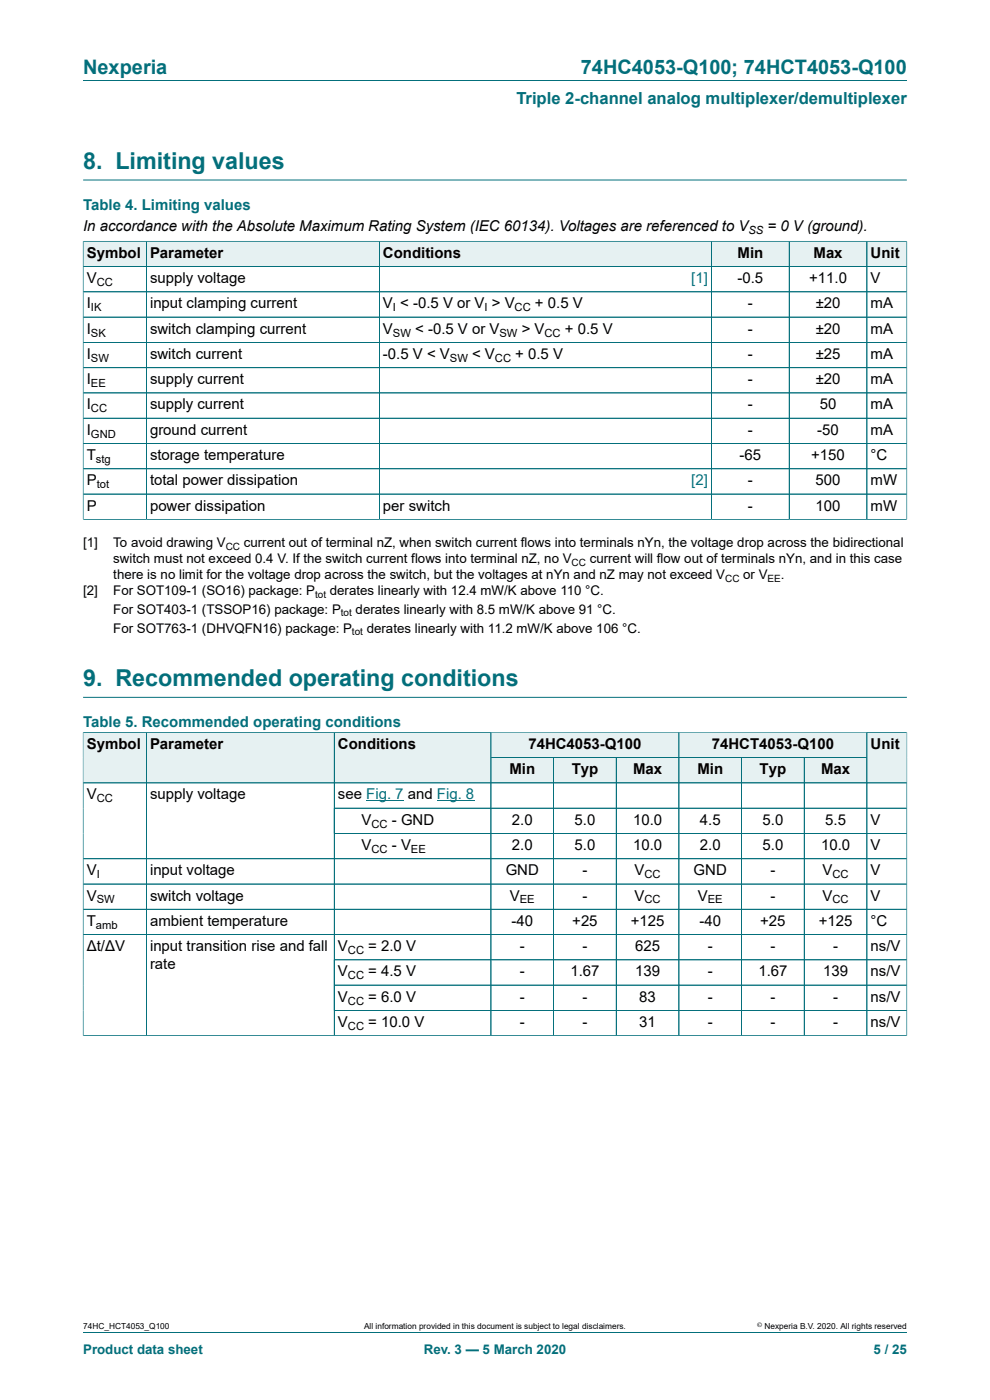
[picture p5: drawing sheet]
<svg xmlns="http://www.w3.org/2000/svg" width="210mm" height="297mm" viewBox="0 0 210 297" stroke-linecap="round" stroke-linejoin="round" font-family="sans-serif">
<defs><g id="words">
<g font-size="4.9" fill="#036f7b">
<text x="17.6" y="35.9">8. Limiting values</text>
<text x="17.6" y="145.6">9. Recommended operating conditions</text>
</g>
<g font-size="4.2" fill="#036f7b">
<text x="17.6" y="15.6">Nexperia</text>
<text x="123.2" y="15.6">74HC4053-Q100; 74HCT4053-Q100</text>
</g>
<text font-size="3.5" fill="#036f7b" x="109.5" y="22">Triple 2-channel analog multiplexer/demultiplexer</text>
<g font-size="3.2" fill="#036f7b">
<text x="17.6" y="44.5">Table 4. Limiting values</text>
<text x="17.6" y="154.3">Table 5. Recommended operating conditions</text>
</g>
<g font-size="3.2">
<text x="17.6" y="49.1">In accordance with the Absolute Maximum Rating System (IEC 60134). Voltages are referenced to V</text>
<text x="162.8" y="49.1">= 0 V (ground).</text>
<text x="18.4" y="54.7">Symbol</text>
<text x="31.8" y="54.7">Parameter</text>
<text x="81.2" y="54.7">Conditions</text>
<text x="156.5" y="54.7">Min</text>
<text x="172.6" y="54.7">Max</text>
<text x="184.7" y="54.7">Unit</text>
<text x="18.4" y="60.1">V</text>
<text x="18.4" y="65.4">I</text>
<text x="31.8" y="60.1">supply voltage</text>
<text x="31.8" y="65.4">input clamping current</text>
<text x="81.2" y="65.4">V &lt; -0.5 V or V &gt; V</text>
<text x="113.5" y="65.4">+ 0.5 V</text>
<text x="156.4" y="60.1">-0.5</text>
<text x="158.7" y="65.4">-</text>
<text x="171.6" y="60.1">+11.0</text>
<text x="173" y="65.4">±20</text>
<text x="184.7" y="60.1">V</text>
<text x="184.7" y="65.4">mA</text>
<text x="18.4" y="70.8">I</text>
<text x="31.8" y="70.8">switch clamping current</text>
<text x="81.2" y="70.8">V</text>
<text x="88.1" y="70.8">&lt; -0.5 V or V</text>
<text x="110.7" y="70.8">&gt; V</text>
<text x="119.8" y="70.8">+ 0.5 V</text>
<text x="158.7" y="70.8">-</text>
<text x="173" y="70.8">±20</text>
<text x="184.7" y="70.8">mA</text>
<text x="18.4" y="76.1">I</text>
<text x="31.8" y="76.1">switch current</text>
<text x="81.2" y="76.1">-0.5 V &lt; V</text>
<text x="100.1" y="76.1">&lt; V</text>
<text x="109.3" y="76.1">+ 0.5 V</text>
<text x="158.7" y="76.1">-</text>
<text x="173" y="76.1">±25</text>
<text x="184.7" y="76.1">mA</text>
<text x="18.4" y="81.5">I</text>
<text x="31.8" y="81.5">supply current</text>
<text x="158.7" y="81.5">-</text>
<text x="173" y="81.5">±20</text>
<text x="184.7" y="81.5">mA</text>
<text x="18.4" y="86.9">I</text>
<text x="31.8" y="86.9">supply current</text>
<text x="158.7" y="86.9">-</text>
<text x="173.9" y="86.9">50</text>
<text x="184.7" y="86.9">mA</text>
<text x="18.4" y="92.2">I</text>
<text x="31.8" y="92.2">ground current</text>
<text x="158.7" y="92.2">-</text>
<text x="173.4" y="92.2">-50</text>
<text x="184.7" y="92.2">mA</text>
<text x="18.4" y="97.6">T</text>
<text x="31.8" y="97.6">storage temperature</text>
<text x="156.9" y="97.6">-65</text>
<text x="172.1" y="97.6">+150</text>
<text x="184.7" y="97.6">°C</text>
<text x="18.4" y="103">P</text>
<text x="31.8" y="103">total power dissipation</text>
<text x="158.7" y="103">-</text>
<text x="173" y="103">500</text>
<text x="184.7" y="103">mW</text>
<text x="18.4" y="108.3">P</text>
<text x="31.8" y="108.3">power dissipation</text>
<text x="81.2" y="108.3">per switch</text>
<text x="158.7" y="108.3">-</text>
<text x="173" y="108.3">100</text>
<text x="184.7" y="108.3">mW</text>
<text x="18.4" y="158.9">Symbol</text>
<text x="31.8" y="158.9">Parameter</text>
<text x="71.7" y="158.9">Conditions</text>
<text x="112.1" y="158.9">74HC4053-Q100</text>
<text x="151" y="158.9">74HCT4053-Q100</text>
<text x="184.7" y="158.9">Unit</text>
<text x="108.1" y="164.2">Min</text>
<text x="121.3" y="164.2">Typ</text>
<text x="134.3" y="164.2">Max</text>
<text x="147.9" y="164.2">Min</text>
<text x="161.1" y="164.2">Typ</text>
<text x="174.2" y="164.2">Max</text>
<text x="18.4" y="169.6">V</text>
<text x="31.8" y="169.6">supply voltage</text>
<text x="71.7" y="169.6">see Fig. 7 and Fig. 8</text>
<text x="76.7" y="175">V</text>
<text x="83.1" y="175">- GND</text>
<text x="108.6" y="175">2.0</text>
<text x="121.9" y="175">5.0</text>
<text x="134.3" y="175">10.0</text>
<text x="148.5" y="175">4.5</text>
<text x="161.8" y="175">5.0</text>
<text x="175" y="175">5.5</text>
<text x="184.7" y="175">V</text>
<text x="18.4" y="185.7">V</text>
<text x="31.8" y="185.7">input voltage</text>
<text x="76.7" y="180.3">V</text>
<text x="83.1" y="180.3">- V</text>
<text x="107.3" y="185.7">GND</text>
<text x="108.6" y="180.3">2.0</text>
<text x="121.9" y="180.3">5.0</text>
<text x="123.6" y="185.7">-</text>
<text x="134.3" y="180.3">10.0</text>
<text x="134.6" y="185.7">V</text>
<text x="147.1" y="185.7">GND</text>
<text x="148.5" y="180.3">2.0</text>
<text x="161.8" y="180.3">5.0</text>
<text x="163.4" y="185.7">-</text>
<text x="174.2" y="180.3">10.0</text>
<text x="174.5" y="185.7">V</text>
<text x="184.7" y="180.3">V</text>
<text x="184.7" y="185.7">V</text>
<text x="18.4" y="191">V</text>
<text x="31.8" y="191">switch voltage</text>
<text x="108.1" y="191">V</text>
<text x="123.6" y="191">-</text>
<text x="134.6" y="191">V</text>
<text x="148" y="191">V</text>
<text x="163.4" y="191">-</text>
<text x="174.5" y="191">V</text>
<text x="184.7" y="191">V</text>
<text x="18.4" y="196.4">T</text>
<text x="31.8" y="196.4">ambient temperature</text>
<text x="108.5" y="196.4">-40</text>
<text x="121.4" y="196.4">+25</text>
<text x="133.8" y="196.4">+125</text>
<text x="148.4" y="196.4">-40</text>
<text x="161.3" y="196.4">+25</text>
<text x="173.7" y="196.4">+125</text>
<text x="184.7" y="196.4">°C</text>
<text x="18.4" y="201.8">Δt/ΔV</text>
<text x="31.8" y="201.8">input transition rise and fall</text>
<text x="71.7" y="201.8">V</text>
<text x="78.1" y="201.8">= 2.0 V</text>
<text x="110.3" y="201.8">-</text>
<text x="123.6" y="201.8">-</text>
<text x="134.7" y="201.8">625</text>
<text x="150.1" y="201.8">-</text>
<text x="163.4" y="201.8">-</text>
<text x="176.7" y="201.8">-</text>
<text x="184.7" y="201.8">ns/V</text>
<text x="31.8" y="205.6">rate</text>
<text x="71.7" y="207.1">V</text>
<text x="78.1" y="207.1">= 4.5 V</text>
<text x="110.3" y="207.1">-</text>
<text x="121" y="207.1">1.67</text>
<text x="134.7" y="207.1">139</text>
<text x="150.1" y="207.1">-</text>
<text x="160.9" y="207.1">1.67</text>
<text x="174.6" y="207.1">139</text>
<text x="184.7" y="207.1">ns/V</text>
<text x="71.7" y="212.5">V</text>
<text x="78.1" y="212.5">= 6.0 V</text>
<text x="110.3" y="212.5">-</text>
<text x="123.6" y="212.5">-</text>
<text x="135.6" y="212.5">83</text>
<text x="150.1" y="212.5">-</text>
<text x="163.4" y="212.5">-</text>
<text x="176.7" y="212.5">-</text>
<text x="184.7" y="212.5">ns/V</text>
<text x="71.7" y="217.9">V</text>
<text x="78.1" y="217.9">= 10.0 V</text>
<text x="110.3" y="217.9">-</text>
<text x="123.6" y="217.9">-</text>
<text x="135.6" y="217.9">31</text>
<text x="150.1" y="217.9">-</text>
<text x="163.4" y="217.9">-</text>
<text x="176.7" y="217.9">-</text>
<text x="184.7" y="217.9">ns/V</text>
</g>
<g font-size="3.2" fill="#00f">
<text x="146.6" y="60.1">[1]</text>
<text x="146.6" y="103">[2]</text>
</g>
<g font-size="2.8">
<text x="17.6" y="116.1">[1]</text>
<text x="24" y="116.1">To avoid drawing V</text>
<text x="24" y="119.5">switch must not exceed 0.4 V. If the switch current flows into terminal nZ, no V</text>
<text x="51.7" y="116.1">current out of terminal nZ, when switch current flows into terminals nYn, the voltage drop across the bidirectional</text>
<text x="125.1" y="119.5">current will flow out of terminals nYn, and in this case</text>
<text x="24" y="122.9">there is no limit for the voltage drop across the switch, but the voltages at nYn and nZ may not exceed V</text>
<text x="157.7" y="122.9">or V</text>
<text x="165.6" y="122.9">.</text>
<text x="17.6" y="126.3">[2]</text>
<text x="24" y="126.3">For SOT109-1 (SO16) package: P</text>
<text x="24" y="130.2">For SOT403-1 (TSSOP16) package: P</text>
<text x="70" y="126.3">derates linearly with 12.4 mW/K above 110 °C.</text>
<text x="75.4" y="130.2">derates linearly with 8.5 mW/K above 91 °C.</text>
<text x="24" y="134.2">For SOT763-1 (DHVQFN16) package: P</text>
<text x="77.8" y="134.2">derates linearly with 11.2 mW/K above 106 °C.</text>
</g>
<g font-size="2.8" fill="#036f7b">
<text x="17.6" y="287.2">Product data sheet</text>
<text x="89.9" y="287.2">Rev. 3 — 5 March 2020</text>
<text x="185.3" y="287.2">5 / 25</text>
</g>
<g font-size="2.4">
<text x="158.8" y="49.7">SS</text>
<text x="20.5" y="60.7">CC</text>
<text x="19.3" y="66">IK</text>
<text x="19.3" y="71.4">SK</text>
<text x="83.4" y="66">I</text>
<text x="83.4" y="71.4">SW</text>
<text x="102.8" y="66">I</text>
<text x="106" y="71.4">SW</text>
<text x="109.2" y="66">CC</text>
<text x="115.5" y="71.4">CC</text>
<text x="19.3" y="76.8">SW</text>
<text x="95.4" y="76.8">SW</text>
<text x="105" y="76.8">CC</text>
<text x="19.3" y="82.1">EE</text>
<text x="19.3" y="87.5">CC</text>
<text x="19.3" y="92.8">GND</text>
<text x="20.4" y="98.2">stg</text>
<text x="20.5" y="103.6">tot</text>
<text x="20.5" y="170.2">CC</text>
<text x="78.8" y="175.6">CC</text>
<text x="78.8" y="180.9">CC</text>
<text x="87.2" y="180.9">EE</text>
<text x="20.5" y="186.3">I</text>
<text x="20.5" y="191.7">SW</text>
<text x="110.3" y="191.7">EE</text>
<text x="136.7" y="186.3">CC</text>
<text x="136.7" y="191.7">CC</text>
<text x="150.1" y="191.7">EE</text>
<text x="176.6" y="186.3">CC</text>
<text x="176.6" y="191.7">CC</text>
<text x="20.4" y="197">amb</text>
<text x="73.8" y="202.4">CC</text>
<text x="73.8" y="207.7">CC</text>
<text x="73.8" y="213.1">CC</text>
<text x="73.8" y="218.5">CC</text>
</g>
<g font-size="2.1">
<text x="47.9" y="116.7">CC</text>
<text x="121.3" y="120.1">CC</text>
<text x="153.8" y="123.4">CC</text>
<text x="162.8" y="123.4">EE</text>
<text x="66.8" y="126.8">tot</text>
<text x="72.3" y="130.8">tot</text>
<text x="74.7" y="134.7">tot</text>
</g>
<g font-size="1.8">
<text x="17.6" y="282">74HC_HCT4053_Q100</text>
<text x="77.2" y="282">All information provided in this document is subject to legal disclaimers.</text>
<text x="162.2" y="282">Nexperia B.V. 2020. All rights reserved</text>
</g>
<text font-size="1.4" x="160.6" y="281.6">©</text>
</g></defs>
<path d="M17.6 17.1h174.8M17.6 38.2h174.8" fill="none" stroke="#036f7b" stroke-width=".21"/>
<path d="M17.7 51.3h13.3v5.2h-13.3z" fill="#e6f1f2"/>
<path d="M17.6 51.1v5.5h13.4v-5.4h-13.4" fill="none" stroke="#036f7b" stroke-width=".21"/>
<path d="M31.1 51.3h49.3v5.2h-49.3z" fill="#e6f1f2"/>
<path d="M31 51.2h49.5v5.4h-49.5z" fill="none" stroke="#036f7b" stroke-width=".21"/>
<path d="M80.5 51.3h65.9v5.2h-65.9z" fill="#e6f1f2"/>
<path d="M146.4 51.2h-65.9v5.4h65.9" fill="none" stroke="#036f7b" stroke-width=".21"/>
<path d="M146.4 51.3h4.5v5.2h-4.5z" fill="#e6f1f2"/>
<path d="M146.4 51.2h4.5v5.4h-4.5" fill="none" stroke="#036f7b" stroke-width=".21"/>
<path d="M151 51.3h16.3v5.2h-16.3z" fill="#e6f1f2"/>
<path d="M150.9 51.2h16.5v5.4h-16.5z" fill="none" stroke="#036f7b" stroke-width=".21"/>
<path d="M167.5 51.3h16.3v5.2h-16.3z" fill="#e6f1f2"/>
<path d="M167.4 51.2h16.5v5.4h-16.5z" fill="none" stroke="#036f7b" stroke-width=".21"/>
<path d="M184 51.3h8.3v5.2h-8.3z" fill="#e6f1f2"/>
<g fill="none" stroke="#036f7b" stroke-width=".21">
<path d="M17.6 56.6h174.8M17.6 51.3v58.9M17.7 51.2h174.7M31 51.3v58.9M80.5 51.3v58.9M150.9 51.3v58.9M167.4 51.3v58.9M183.9 51.2v59M192.4 51.1v59.1M17.6 61.9h174.8M17.6 67.3h174.8M17.6 72.6h174.8"/>
<path d="M17.6 78h174.8M17.6 88.7h174.8M17.6 94.1h174.8M17.6 99.4h174.8M192.4 83.4h-174.8M17.6 110.2h174.8M17.6 104.8h174.8M17.6 147.9h174.8M104.1 155.4h39.9v5.3h-39.9z"/>
</g>
<path d="M104.2 155.4h39.7v5.3h-39.7z" fill="#e6f1f2"/>
<path d="M144 155.4h39.9v5.3h-39.9z" fill="none" stroke="#036f7b" stroke-width=".21"/>
<path d="M144.1 155.4h39.7v5.3h-39.7z" fill="#e6f1f2"/>
<path d="M17.6 155.3v10.8h13.4v-10.7h-13.4" fill="none" stroke="#036f7b" stroke-width=".21"/>
<path d="M17.7 155.4h13.3v10.6h-13.3z" fill="#e6f1f2"/>
<path d="M31 155.4h39.9v10.7h-39.9z" fill="none" stroke="#036f7b" stroke-width=".21"/>
<path d="M31.1 155.4h39.7v10.6h-39.7z" fill="#e6f1f2"/>
<path d="M70.9 155.4h33.2v10.7h-33.2z" fill="none" stroke="#036f7b" stroke-width=".21"/>
<g fill="#e6f1f2">
<path d="M71 155.4h33.1v10.6h-33.1z"/>
<path d="M104.2 160.8h13.2v5.2h-13.2z"/>
</g>
<path d="M104.1 160.7h13.3v5.4h-13.3z" fill="none" stroke="#036f7b" stroke-width=".21"/>
<path d="M117.5 160.8h13.2v5.2h-13.2z" fill="#e6f1f2"/>
<path d="M117.4 160.7h13.3v5.4h-13.3z" fill="none" stroke="#036f7b" stroke-width=".21"/>
<path d="M130.8 160.8h13.1v5.2h-13.1z" fill="#e6f1f2"/>
<path d="M130.7 160.7h13.3v5.4h-13.3z" fill="none" stroke="#036f7b" stroke-width=".21"/>
<path d="M144.1 160.8h13.1v5.2h-13.1z" fill="#e6f1f2"/>
<path d="M144 160.7h13.3v5.4h-13.3z" fill="none" stroke="#036f7b" stroke-width=".21"/>
<path d="M157.4 160.8h13.1v5.2h-13.1z" fill="#e6f1f2"/>
<path d="M157.3 160.7h13.3v5.4h-13.3z" fill="none" stroke="#036f7b" stroke-width=".21"/>
<path d="M170.7 160.8h13.1v5.2h-13.1z" fill="#e6f1f2"/>
<path d="M192.4 155.3v10.8h-21.8v-5.4h13.3M192.4 155.4h-8.5v10.7" fill="none" stroke="#036f7b" stroke-width=".21"/>
<path d="M184 155.4h8.3v10.6h-8.3z" fill="#e6f1f2"/>
<g fill="none" stroke="#036f7b" stroke-width=".21">
<path d="M17.6 155.4v64.4M17.7 155.4h174.6M31 155.4v64.3M70.9 155.4v64.3M104.1 155.4v64.3M144 155.4v64.3M183.9 155.4v64.3M192.4 155.4v64.4M17.6 166.1h174.8M70.9 171.5h121.5M70.9 176.8h121.5M104.2 160.7h79.6"/>
<path d="M117.4 160.8v58.9M130.7 160.8v58.9M157.3 160.8v58.9M170.6 160.8v58.9M17.6 187.5h174.8M17.6 198.3h174.8M192.4 182.2h-174.8M192.4 192.9h-174.8M17.6 219.7h174.8M70.9 203.6h121.5M70.9 209h121.5M70.9 214.3h121.5"/>
<path d="M17.6 282.6h174.8"/>
</g>
<path d="M77.7 169.9h7.9M92.7 169.9h7.9" fill="none" stroke="#00f" stroke-width=".21"/>
<use href="#words"/>
</svg>
